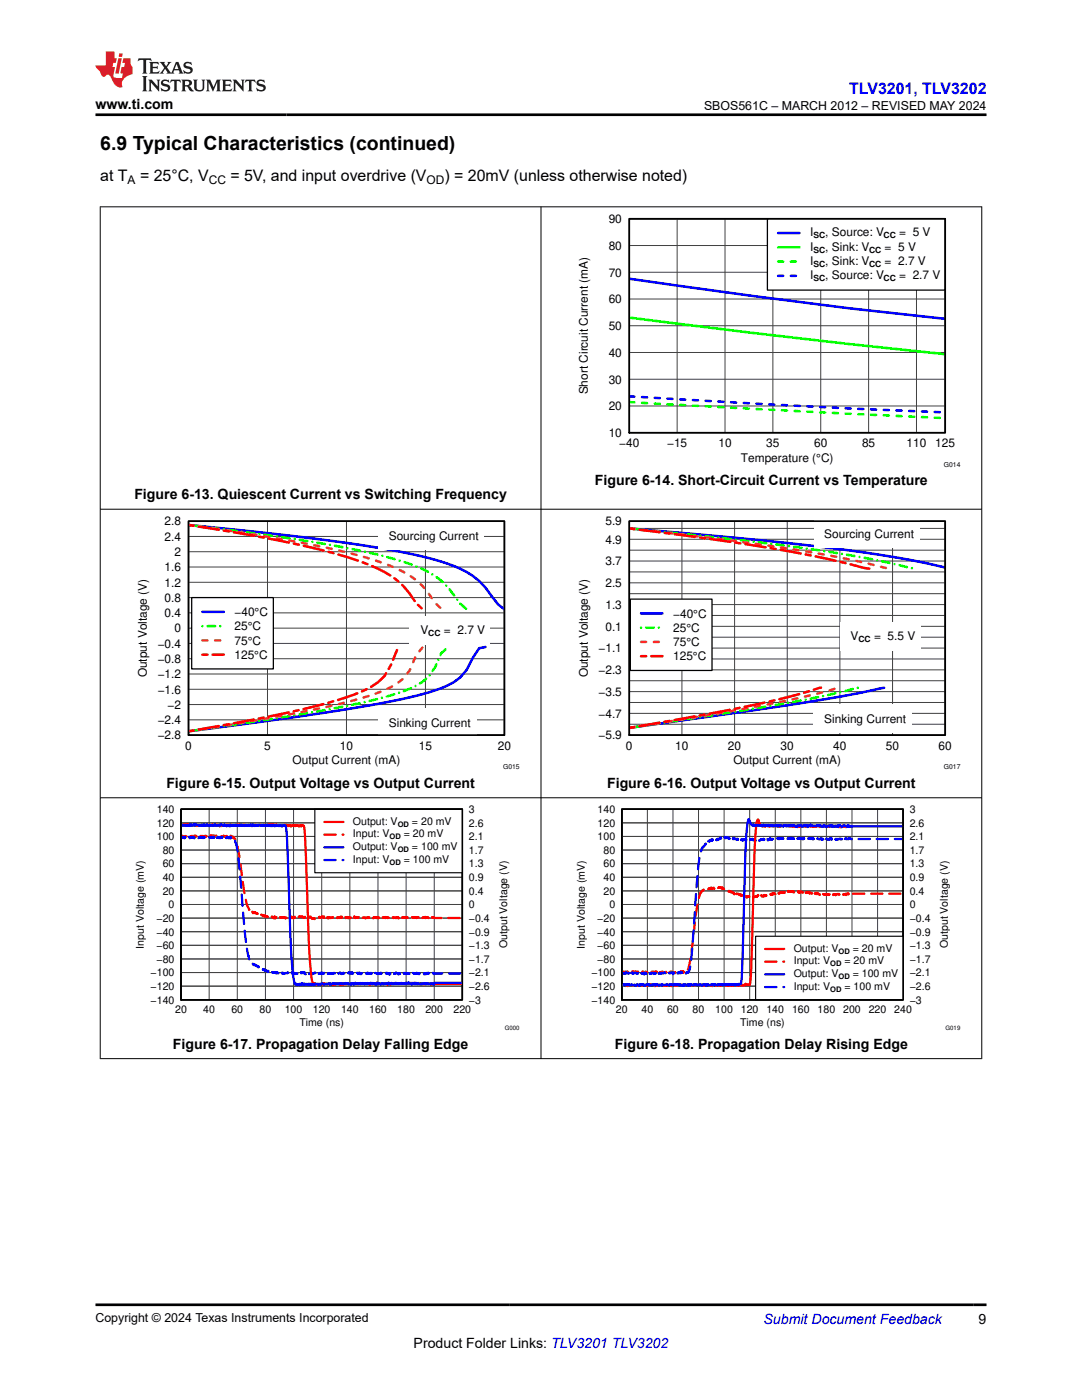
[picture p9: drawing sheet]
<svg xmlns="http://www.w3.org/2000/svg" width="216mm" height="279mm" viewBox="0 0 216 279" stroke-linecap="round" stroke-linejoin="round" font-family="sans-serif">
<defs><g id="words">
<text font-size="3.9" x="20" y="29.9">6.9 Typical Characteristics (continued)</text>
<text font-size="3.2" fill="#00f" x="169.4" y="18.7">TLV3201, TLV3202</text>
<g font-size="3.2">
<text x="20" y="36.1">at T</text>
<text x="27.9" y="36.1">= 25°C, V</text>
<text x="46" y="36.1">= 5V, and input overdrive (V</text>
<text x="88.7" y="36.1">) = 20mV (unless otherwise noted)</text>
</g>
<g font-size="2.8">
<text x="19" y="21.8">www.ti.com</text>
<text x="26.8" y="99.6">Figure 6-13. Quiescent Current vs Switching Frequency</text>
<text x="118.7" y="96.9">Figure 6-14. Short-Circuit Current vs Temperature</text>
<text x="33.2" y="157.2">Figure 6-15. Output Voltage vs Output Current</text>
<text x="121.1" y="157.2">Figure 6-16. Output Voltage vs Output Current</text>
<text x="34.5" y="209.3">Figure 6-17. Propagation Delay Falling Edge</text>
<text x="122.7" y="209.3">Figure 6-18. Propagation Delay Rising Edge</text>
<text x="82.5" y="269">Product Folder Links: TLV3201 TLV3202</text>
<text x="195.3" y="264.2">9</text>
</g>
<text font-size="2.8" fill="#00f" x="152.4" y="264.2">Submit Document Feedback</text>
<g font-size="2.5">
<text x="140.5" y="21.9">SBOS561C – MARCH 2012 – REVISED MAY 2024</text>
<text x="19" y="263.9">Copyright © 2024 Texas Instruments Incorporated</text>
</g>
<g font-size="2.4">
<text x="25.5" y="36.7">A</text>
<text x="41.7" y="36.7">CC</text>
<text x="85.1" y="36.7">OD</text>
<text x="121.5" y="44.5">90</text>
<text x="161.7" y="47.1">I</text>
<text x="164.7" y="47.1">, Source: V</text>
<text x="179.4" y="47.1">= 5 V</text>
<text x="121.5" y="49.8">80</text>
<text x="161.7" y="52.8">I</text>
<text x="161.7" y="50">I</text>
<text x="164.7" y="52.8">, Sink: V</text>
<text x="164.7" y="50">, Sink: V</text>
<text x="176.5" y="52.8">= 2.7 V</text>
<text x="176.5" y="50">= 5 V</text>
<text x="121.5" y="55.2">70</text>
<text x="161.7" y="55.7">I</text>
<text x="164.7" y="55.7">, Source: V</text>
<text x="179.4" y="55.7">= 2.7 V</text>
<text x="121.5" y="65.9">50</text>
<text x="121.5" y="60.5">60</text>
<text x="121.5" y="71.2">40</text>
<text x="121.5" y="76.5">30</text>
<text x="117.3" y="78.7" transform="rotate(-90 117.3 78.7)">Short Circuit Current (mA)</text>
<text x="121.5" y="81.9">20</text>
<text x="121.5" y="87.2">10</text>
<text x="123.6" y="89.3">−40</text>
<text x="133.1" y="89.3">−15</text>
<text x="143.3" y="89.3">10</text>
<text x="152.9" y="89.3">35</text>
<text x="162.4" y="89.3">60</text>
<text x="172" y="89.3">85</text>
<text x="180.9" y="89.3">110</text>
<text x="186.6" y="89.3">125</text>
<text x="147.8" y="92.2">Temperature (°C)</text>
<text x="32.9" y="107.9">2.4</text>
<text x="32.9" y="104.9">2.8</text>
<text x="77.6" y="107.7">Sourcing Current</text>
<text x="120.8" y="104.9">5.9</text>
<text x="164.5" y="107.3">Sourcing Current</text>
<text x="34.8" y="111">2</text>
<text x="120.8" y="112.8">3.7</text>
<text x="120.8" y="108.5">4.9</text>
<text x="32.9" y="117.1">1.2</text>
<text x="32.9" y="114">1.6</text>
<text x="120.8" y="117.2">2.5</text>
<text x="32.9" y="123.2">0.4</text>
<text x="32.9" y="120.1">0.8</text>
<text x="46.8" y="123">−40°C</text>
<text x="46.8" y="125.8">25°C</text>
<text x="120.8" y="125.9">0.1</text>
<text x="120.8" y="121.5">1.3</text>
<text x="134.3" y="123.3">−40°C</text>
<text x="31.5" y="129.3">−0.4</text>
<text x="34.8" y="126.2">0</text>
<text x="46.8" y="128.7">75°C</text>
<text x="46.8" y="131.5">125°C</text>
<text x="83.9" y="126.5">V</text>
<text x="88.6" y="126.5">= 2.7 V</text>
<text x="119.4" y="130.2">−1.1</text>
<text x="134.3" y="126.1">25°C</text>
<text x="134.3" y="129">75°C</text>
<text x="134.3" y="131.8">125°C</text>
<text x="169.7" y="127.7">V</text>
<text x="174.4" y="127.7">= 5.5 V</text>
<text x="29.3" y="135.2" transform="rotate(-90 29.3 135.2)">Output Voltage (V)</text>
<text x="31.5" y="135.4">−1.2</text>
<text x="31.5" y="132.3">−0.8</text>
<text x="117.3" y="135.2" transform="rotate(-90 117.3 135.2)">Output Voltage (V)</text>
<text x="119.4" y="134.5">−2.3</text>
<text x="31.5" y="138.4">−1.6</text>
<text x="33.4" y="141.5">−2</text>
<text x="119.4" y="143.2">−4.7</text>
<text x="119.4" y="138.9">−3.5</text>
<text x="31.5" y="147.6">−2.8</text>
<text x="31.5" y="144.5">−2.4</text>
<text x="37" y="149.6">0</text>
<text x="52.7" y="149.6">5</text>
<text x="67.8" y="149.6">10</text>
<text x="77.6" y="145.1">Sinking Current</text>
<text x="83.6" y="149.6">15</text>
<text x="99.3" y="149.6">20</text>
<text x="119.4" y="147.6">−5.9</text>
<text x="124.9" y="149.6">0</text>
<text x="134.8" y="149.6">10</text>
<text x="145.3" y="149.6">20</text>
<text x="155.8" y="149.6">30</text>
<text x="164.5" y="144.3">Sinking Current</text>
<text x="166.3" y="149.6">40</text>
<text x="176.8" y="149.6">50</text>
<text x="187.3" y="149.6">60</text>
<text x="58.4" y="152.6">Output Current (mA)</text>
<text x="146.3" y="152.6">Output Current (mA)</text>
</g>
<g font-size="2.1">
<text x="31.3" y="167.7">100</text>
<text x="31.3" y="165">120</text>
<text x="31.3" y="162.3">140</text>
<text x="70.4" y="164.6">Output: V</text>
<text x="70.4" y="167.1">Input: V</text>
<text x="80.6" y="167.1">= 20 mV</text>
<text x="82.2" y="164.6">= 20 mV</text>
<text x="93.6" y="167.7">2.1</text>
<text x="93.6" y="165">2.6</text>
<text x="93.6" y="162.3">3</text>
<text x="119.2" y="167.7">100</text>
<text x="119.2" y="165">120</text>
<text x="119.2" y="162.3">140</text>
<text x="181.5" y="167.7">2.1</text>
<text x="181.5" y="165">2.6</text>
<text x="181.5" y="162.3">3</text>
<text x="32.5" y="173.1">60</text>
<text x="32.5" y="170.4">80</text>
<text x="70.4" y="169.7">Output: V</text>
<text x="70.4" y="172.2">Input: V</text>
<text x="80.6" y="172.2">= 100 mV</text>
<text x="82.2" y="169.7">= 100 mV</text>
<text x="93.6" y="173.1">1.3</text>
<text x="93.6" y="170.4">1.7</text>
<text x="120.4" y="173.1">60</text>
<text x="120.4" y="170.4">80</text>
<text x="181.5" y="173.1">1.3</text>
<text x="181.5" y="170.4">1.7</text>
<text x="32.5" y="178.6">20</text>
<text x="32.5" y="175.8">40</text>
<text x="93.6" y="178.6">0.4</text>
<text x="93.6" y="175.8">0.9</text>
<text x="120.4" y="178.6">20</text>
<text x="120.4" y="175.8">40</text>
<text x="181.5" y="178.6">0.4</text>
<text x="181.5" y="175.8">0.9</text>
<text x="31.2" y="184">−20</text>
<text x="33.6" y="181.3">0</text>
<text x="93.6" y="184">−0.4</text>
<text x="93.6" y="181.3">0</text>
<text x="119.2" y="184">−20</text>
<text x="121.6" y="181.3">0</text>
<text x="181.5" y="184">−0.4</text>
<text x="181.5" y="181.3">0</text>
<text x="28.7" y="189.3" transform="rotate(-90 28.7 189.3)">Input Voltage (mV)</text>
<text x="31.2" y="189.4">−60</text>
<text x="31.2" y="186.7">−40</text>
<text x="93.6" y="189.4">−1.3</text>
<text x="93.6" y="186.7">−0.9</text>
<text x="101.2" y="189.3" transform="rotate(-90 101.2 189.3)">Output Voltage (V)</text>
<text x="116.7" y="189.3" transform="rotate(-90 116.7 189.3)">Input Voltage (mV)</text>
<text x="119.2" y="189.4">−60</text>
<text x="119.2" y="186.7">−40</text>
<text x="158.4" y="189.9">Output: V</text>
<text x="170.2" y="189.9">= 20 mV</text>
<text x="181.5" y="189.4">−1.3</text>
<text x="181.5" y="186.7">−0.9</text>
<text x="189.1" y="189.3" transform="rotate(-90 189.1 189.3)">Output Voltage (V)</text>
<text x="30.1" y="197.6">−120</text>
<text x="30.1" y="194.9">−100</text>
<text x="31.2" y="192.1">−80</text>
<text x="93.6" y="197.6">−2.6</text>
<text x="93.6" y="194.9">−2.1</text>
<text x="93.6" y="192.1">−1.7</text>
<text x="118" y="197.6">−120</text>
<text x="118" y="194.9">−100</text>
<text x="119.2" y="192.1">−80</text>
<text x="158.4" y="192.5">Input: V</text>
<text x="158.4" y="195">Output: V</text>
<text x="158.4" y="197.5">Input: V</text>
<text x="168.5" y="192.5">= 20 mV</text>
<text x="168.5" y="197.5">= 100 mV</text>
<text x="170.2" y="195">= 100 mV</text>
<text x="181.5" y="197.6">−2.6</text>
<text x="181.5" y="194.9">−2.1</text>
<text x="181.5" y="192.1">−1.7</text>
<text x="30.1" y="200.3">−140</text>
<text x="34.9" y="202.1">20</text>
<text x="40.6" y="202.1">40</text>
<text x="46.2" y="202.1">60</text>
<text x="51.8" y="202.1">80</text>
<text x="56.8" y="202.1">100</text>
<text x="62.4" y="202.1">120</text>
<text x="68" y="202.1">140</text>
<text x="73.7" y="202.1">160</text>
<text x="79.3" y="202.1">180</text>
<text x="84.9" y="202.1">200</text>
<text x="90.5" y="202.1">220</text>
<text x="93.6" y="200.3">−3</text>
<text x="118" y="200.3">−140</text>
<text x="122.9" y="202.1">20</text>
<text x="128" y="202.1">40</text>
<text x="133.1" y="202.1">60</text>
<text x="138.2" y="202.1">80</text>
<text x="142.7" y="202.1">100</text>
<text x="147.8" y="202.1">120</text>
<text x="152.9" y="202.1">140</text>
<text x="158" y="202.1">160</text>
<text x="163.1" y="202.1">180</text>
<text x="168.2" y="202.1">200</text>
<text x="173.3" y="202.1">220</text>
<text x="178.4" y="202.1">240</text>
<text x="181.5" y="200.3">−3</text>
<text x="59.7" y="204.7">Time (ns)</text>
<text x="147.7" y="204.7">Time (ns)</text>
</g>
<g font-size="1.7">
<text x="162.3" y="47.6">SC</text>
<text x="176.3" y="47.6">CC</text>
<text x="162.3" y="53.3">SC</text>
<text x="162.3" y="50.4">SC</text>
<text x="173.4" y="53.3">CC</text>
<text x="173.4" y="50.4">CC</text>
<text x="162.3" y="56.1">SC</text>
<text x="176.3" y="56.1">CC</text>
<text x="85.5" y="127">CC</text>
<text x="171.3" y="128.2">CC</text>
</g>
<g font-size="1.5">
<text x="77.7" y="167.5">OD</text>
<text x="79.4" y="165">OD</text>
<text x="77.7" y="172.6">OD</text>
<text x="79.4" y="170.1">OD</text>
<text x="167.3" y="190.3">OD</text>
<text x="165.7" y="192.8">OD</text>
<text x="165.7" y="197.9">OD</text>
<text x="167.3" y="195.4">OD</text>
</g>
<g font-size="1.4">
<text x="188.3" y="93.1">G014</text>
<text x="100.4" y="153.5">G015</text>
<text x="188.3" y="153.5">G017</text>
</g>
<g font-size="1.2">
<text x="100.7" y="205.6">G000</text>
<text x="188.7" y="205.6">G019</text>
</g>
</g></defs>
<path d="M125.6 43.7h63v42.7h-63z" fill="none" stroke="#000" stroke-width=".25"/>
<g fill="none" stroke="#414141" stroke-width=".2">
<path d="M125.6 59.7h63M125.6 54.3h63M125.6 49h63M135.1 43.7v42.7M144.7 43.7v42.7M154.2 43.7v42.7M163.8 43.7v42.7M173.3 43.7v42.7M182.9 43.7v42.7M188.6 43.7h-63v42.7h63M125.6 75.7h63M125.6 70.3h63"/>
<path d="M125.6 65h63M125.6 81h63"/>
</g>
<path d="M125.6 55.6a1551.2 1551.2 0 0 0 63 8" fill="none" stroke="#00f" stroke-width=".51"/>
<path d="M125.6 63.4a2303.8 2303.8 0 0 0 63 7.3" fill="none" stroke="#01ff00" stroke-width=".51"/>
<path d="M125.6 80.3l63 3.1" fill="none" stroke="#01ff00" stroke-width=".51" stroke-dasharray="1 1.5"/>
<path d="M125.6 79.1a2674 2674 0 0 0 63 3.2" fill="none" stroke="#00f" stroke-width=".51" stroke-dasharray="1 1.5"/>
<path d="M153.1 43.7h35.5v14.2h-35.5z" fill="#fff"/>
<path d="M153.1 43.7h35.5v14.2h-35.5zM37.6 104h63.1v42.7h-63.1z" fill="none" stroke="#000" stroke-width=".25"/>
<path d="M155.3 46.5h4.2M37.6 104.8l20.2 2.1a227.7 227.7 0 0 1 29 4.8l1.2 .4a16.5 16.5 0 0 1 10.1 6.9l1.3 1.6 1.3 1M96.9 129.1l-1.3 .3-1.2 1.9a10.5 10.5 0 0 1-7.6 6.5 173.8 173.8 0 0 1-24 4.7l-25.2 3.4" fill="none" stroke="#00f" stroke-width=".51"/>
<path d="M155.3 49.4h4.2" fill="none" stroke="#01ff00" stroke-width=".51"/>
<path d="M155.3 52.2h4.2" fill="none" stroke="#01ff00" stroke-width=".51" stroke-dasharray="1 1.5"/>
<path d="M155.3 55h4.2" fill="none" stroke="#00f" stroke-width=".51" stroke-dasharray="1 1.5"/>
<path d="M125.6 43.7h63v42.7h-63z" fill="none" stroke="#000" stroke-width=".34"/>
<g fill="none" stroke="#414141" stroke-width=".2">
<path d="M37.6 104h63.1v42.7h-63.1zM37.6 119.3h63.1M37.6 116.2h63.1M37.6 113.2h63.1M37.6 110.1h63.1M37.6 107.1h63.1M53.4 104v42.7M69.1 104v42.7M84.9 104v42.7M37.6 137.6h63.1M37.6 134.5h63.1M37.6 131.5h63.1"/>
<path d="M37.6 128.4h63.1M37.6 125.4h63.1M37.6 122.3h63.1M37.6 143.7h63.1M37.6 140.6h63.1"/>
</g>
<path d="M37.6 104.8l12.6 1.6a226.8 226.8 0 0 1 29 5.3l2.5 .8a16.8 16.8 0 0 1 8.9 6.3l1.2 1.7 1.3 1.1M37.6 145.9l15.1-2.2a235.5 235.5 0 0 0 25.3-4.9l1.2-.4a16.7 16.7 0 0 0 6.3-3.4l1.3-1.8 1.2-2.8 1.3-1.2" fill="none" stroke="#01ff00" stroke-width=".51" stroke-dasharray="0 1 1.5 1"/>
<path d="M37.6 104.8l6.3 .9a229.6 229.6 0 0 1 30.3 5.9 24.3 24.3 0 0 1 10.1 5.3l2.5 3.4 1.2 1.2M37.6 146l8.8-1.5a250.4 250.4 0 0 0 26.5-5.4l1.3-.4a18.6 18.6 0 0 0 6.3-3.3l1.2-1.6 1.3-3 1.3-1.6" fill="none" stroke="#ee7500" stroke-width=".51" stroke-dasharray="1 1.5"/>
<path d="M37.6 104.8l1.3 .2a241.9 241.9 0 0 1 30.2 6.1 32.5 32.5 0 0 1 10.1 4.7l1.3 1.1 2.5 3.4 1.3 1.2M37.6 146l5.1-.9a226.4 226.4 0 0 0 26.4-5.9l1.3-.5a16.2 16.2 0 0 0 6.3-3.8l1.3-2.1 1.2-3.1" fill="none" stroke="#f00" stroke-width=".51" stroke-dasharray="1 1 4.1 1"/>
<path d="M38.2 119.3h16.3v14.2h-16.3z" fill="#fff"/>
<path d="M38.2 119.3h16.3v14.2h-16.3z" fill="none" stroke="#000" stroke-width=".25"/>
<path d="M40.4 122.1h4.3" fill="none" stroke="#00f" stroke-width=".51"/>
<path d="M40.4 125h4.3" fill="none" stroke="#01ff00" stroke-width=".51" stroke-dasharray="0 1 1.5 1"/>
<path d="M40.4 127.8h4.3" fill="none" stroke="#ee7500" stroke-width=".51" stroke-dasharray="1 1.5"/>
<path d="M40.4 130.7h4.3" fill="none" stroke="#f00" stroke-width=".51" stroke-dasharray="1 1 4.1 1"/>
<g fill="#fff">
<path d="M81.7 123.1h16.1v5.7h-16.1z"/>
<path d="M75.4 141.4h19.6v5.7h-19.6z"/>
<path d="M75.4 104h21.2v5.7h-21.2z"/>
</g>
<path d="M37.6 104h63.1v42.7h-63.1z" fill="none" stroke="#000" stroke-width=".34"/>
<path d="M125.6 104h63v42.7h-63z" fill="none" stroke="#000" stroke-width=".25"/>
<g fill="none" stroke="#414141" stroke-width=".2">
<path d="M125.6 104v42.7h63v-42.7M125.6 118.5h63M125.6 116.3h63M125.6 114.1h63M125.6 112h63M125.6 109.8h63M125.6 107.6h63M125.6 105.5h63M136.1 104v42.7M146.6 104v42.7M157.1 104v42.7M167.6 104v42.7"/>
<path d="M178.1 104v42.7M125.6 138h63M125.6 135.9h63M125.6 133.7h63M125.6 131.5h63M125.6 129.3h63M125.6 127.2h63M125.6 125h63M125.6 122.8h63M125.6 120.7h63M125.6 144.5h63M125.6 142.4h63"/>
<path d="M125.6 140.2h63"/>
</g>
<path d="M125.6 105.5l24.3 2.1 16 1.8 13.5 1.9 9.2 2M176.4 137.3l-6.7 1.3-9.3 1.6-34.8 5.1" fill="none" stroke="#00f" stroke-width=".51"/>
<path d="M125.6 105.5l18.9 1.9 15.5 1.9 11.8 1.9 10.9 2.3M125.6 145.3l30.2-4.8 8.4-1.6 7.2-1.6" fill="none" stroke="#01ff00" stroke-width=".51" stroke-dasharray="0 1 1.5 1"/>
<path d="M125.6 105.5l18.5 2.1 13.8 2 9.7 1.7 10.1 2.2M125.6 145.3l26.9-4.6 7.9-1.6 7.2-1.9" fill="none" stroke="#ee7500" stroke-width=".51" stroke-dasharray="1 1.5"/>
<path d="M125.6 105.5l15.9 2 12.2 1.9 9.7 1.8 10.1 2.3M125.6 145.3l13.8-2.5 11.4-2.2 6.7-1.6 6.3-1.8" fill="none" stroke="#f00" stroke-width=".51" stroke-dasharray="1 1 4.1 1"/>
<path d="M125.8 119.6h16.3v14.2h-16.3z" fill="#fff"/>
<path d="M125.8 119.6h16.3v14.2h-16.3z" fill="none" stroke="#000" stroke-width=".25"/>
<path d="M127.9 122.4h4.3" fill="none" stroke="#00f" stroke-width=".51"/>
<path d="M127.9 125.3h4.3" fill="none" stroke="#01ff00" stroke-width=".51" stroke-dasharray="0 1 1.5 1"/>
<path d="M127.9 128.1h4.3" fill="none" stroke="#ee7500" stroke-width=".51" stroke-dasharray="1 1.5"/>
<path d="M127.9 131h4.3" fill="none" stroke="#f00" stroke-width=".51" stroke-dasharray="1 1 4.1 1"/>
<g fill="#fff">
<path d="M167.6 124.3h16v5.7h-16z"/>
<path d="M162.3 140.6h19.6v5.7h-19.6z"/>
<path d="M162.3 103.6h21.2v5.7h-21.2z"/>
</g>
<path d="M125.6 104h63v42.7h-63z" fill="none" stroke="#000" stroke-width=".34"/>
<path d="M36.1 161.5h56.2v38h-56.2z" fill="none" stroke="#000" stroke-width=".23"/>
<g fill="none" stroke="#414141" stroke-width=".2">
<path d="M36.1 161.5h56.2v38h-56.2zM36.1 177.8h56.2M36.1 175.1h56.2M36.1 172.4h56.2M36.1 169.6h56.2M36.1 166.9h56.2M36.1 164.2h56.2M41.7 161.5v38M47.4 161.5v38M53 161.5v38M58.6 161.5v38M64.2 161.5v38"/>
<path d="M69.8 161.5v38M75.4 161.5v38M81 161.5v38M86.6 161.5v38M36.1 196.8h56.2M36.1 194.1h56.2M36.1 191.4h56.2M36.1 188.7h56.2M36.1 185.9h56.2M36.1 183.2h56.2M36.1 180.5h56.2"/>
</g>
<path d="M36.1 166.9h.2l.1-.1 .1 .3 .1-.2 .1 .1 .3-.2 .2 .2 .1-.2 .1 .2v-.2l.1 .2 .1-.2 .1 .1 .4-.1 .1 .2 .1-.2 .3 .2 .3-.2v.3l.2-.3 .1 .2 .1-.2 .2 .2 .1-.2 .1 .2 .2-.2 .2 .2v-.2h.3v.2l.2-.2v.2l.2-.2 .2 .2v-.2l.1 .2 .2-.2 .3 .2 .2-.2 .1 .1 .1-.1 .1 .1 .1-.1 .4 .1 .1-.2 .1 .3 .1-.1 .1 .1 .1-.2 .1 .1h.3l.1-.2 .5 .3 .1-.1 .1 .1 .1-.1 .1 .1 .2-.2v.2l.2-.1v.1l.3-.2 .3 .3 .1-.3 .1 .2 .1-.2 .1 .2 .1-.2 .1 .2 .1-.2 .1 .3 .3-.1 .5 .9 .3 1.1 1.4 9a9.4 9.4 0 0 0 .9 3.6l.1-.1 .4 .6 .1-.2 .2 .3 .1-.1 .1-.1 .1 .2v-.2l.1 .3 .1-.2 .4 .3v-.2l.1 .2 .1-.1 .7 .4h.4v.2l.2-.2 .5 .3 .2-.2 .3 .2 .1-.1 .1 .1 .2-.1 .1 .2h.2v.2l.2-.4 .1 .4 .3-.3 .1 .2v-.1l.3 .1 .2-.2v.1h.9l.2 .2 .1-.2v.2l.2-.2 .1 .2 .1-.2 .2 .1 .2-.2 .3 .1 .1-.2v.3l.2-.1 .1 .2 .1-.3 .1 .2 .1-.3 .1 .3 .6-.4 .1 .2 .1-.1 .3 .1 .2-.1 .1 .2 .1-.2 .3 .3 .2-.3v.3l.1-.2 .3 .1 .1-.1 .2 .2 .1-.3 .1 .2 .2-.1 .3 .4 .1-.2h.2l.1 .2 .1-.2 .2 .2 .1-.2 .6-.1v-.1l.2 .2 .3-.3 .1 .2 .1-.2 .1 .2 .1-.2 .1 .3 .1-.2 .3 .2v-.3l.3 .4 .1-.3 .1 .3 .1-.2 .2 .1 .5-.2 .1 .2 .5-.1 .2 .2 .1-.3 .1 .2 .2-.2 .2 .2 .3-.3v.2l.1-.1 .1 .2 .3-.3 .3 .3v-.2l.1 .2 .3-.2 .2 .3v-.3l.3 .2 .3-.1v.2l.2-.2 .2 .1 .1-.3 .1 .3 .1-.3 .1 .3 .2-.2 .2 .2 .4-.2 .2 .3 .2-.2 .1 .2 .2-.2 .4 .2 .1-.2 .1 .2 .4-.2 .1 .1 .2-.1v.1l.2-.2 .1 .2v-.1l.5 .2 .2-.3 .1 .2 .2-.1 .2 .1 .1-.1 .2 .2 .3-.2v.2l.1-.2 .1 .1 .2-.2 .2 .2 .4-.1 .1 .1v-.2l.1 .2 .2-.1 .1 .1 .3-.1a.27 .27 0 0 0 .2 .1 .27 .27 0 0 0 .2-.3l.1 .2 .1-.1v.2l.2-.2 .1 .2 .3-.1 .2 .1 .3-.1 .1 .1 .1-.2v.3l.3-.2 .1 .1v-.2l.2 .2 .1-.2v.2l.2-.2 .1 .2 .1-.1v.1l.1-.2 .2 .2 .1-.1 .1 .1 .1-.2 .3 .2 .2-.2 .2 .2 .2-.2 .5 .2 .3-.2 .2 .2v-.2l.1 .1 .1-.1 .4 .2 .3-.1 .1 .2 .1-.3 .1 .2 .6-.2v.2l.2-.2 .1 .2 .1-.2 .4 .3 .2-.3 .1 .3 .4-.3 .2 .2h5.7" fill="none" stroke="#f00" stroke-width=".45" stroke-dasharray="2.3 1.4"/>
<path d="M36.1 167.2v-.2l.1 .2 .2-.1 .1 .1 .2-.2 .1 .3 .1-.2h.3v-.1l.1 .2 .1-.3 .1 .2 .3-.1 .1 .3 .1-.2 .3 .1 .1-.1v.1l.1-.3 .3 .4 .1-.2 .1 .1 .2-.2 .4 .3 .2-.3 .1 .2v-.2l.7 .3 .2-.2h.5l.1 .1 .2-.2 .1 .2h.3l.1-.1v.1l.2-.2 .1 .2 .3-.2 .2 .2 .1-.1v.2l.1-.2 .2 .2v-.2l.2 .1v-.1l.2 .2 .1-.1 .1 .1 .3-.2v.1l.2-.3 .2 .4 .2-.2 .2 .1v-.1l.2 .2 .2-.2 .2 .2 .1-.2 .1 .2 .1-.2v.2l.2-.2 .1 .2h.4l.4 .6a53.5 53.5 0 0 1 1.2 10.4l.8 8.9a12.6 12.6 0 0 0 1 4.8l.7 .6 .1-.1 .4 .3 .1-.1 .2 .2 .1 .2 .1-.2 .1 .3 .3 .2h.4l.1 .2 .2-.1 .1 .3 .1-.2 .5 .3 .1-.2 .1 .2h.2l.1 .2 .1-.1 .2 .1v-.1l.2 .2 .3-.2 .2 .2 .2-.2v.3l.1-.3 .2 .3 .1-.1 .1 .2 .1-.3 .1 .2 .3-.2 .1 .2 .1-.2 .3 .2 .3-.1 .3 .1 .1-.2 .3 .3 .1-.3 .1 .2 .3-.3 .1 .3 .2-.3 .1 .3v-.2l.3 .3 .2-.2 .1 .2 .3-.1 .1-.2v.1h.3v-.2l.3 .2v-.2l.5 .2 .1-.2v.4l.1-.2 .1 .3 .2-.4v.1l.1-.1 .3 .1 .1 .2 .2-.2 .6 .2 .3-.3 .3 .3 .1-.2 .2 .2 .1-.2 .1 .2v-.2l.1 .1 .2-.2 .1 .2 .2-.2 .2 .2 .2-.2 .2 .3v-.2l.2-.1 .1 .3 .2-.2 .2 .2 .2-.2 .7 .1 .3-.2 .4 .1v.2l.3-.4 .2 .3 .2-.2 .2 .2 .1-.1 .1 .2v-.2l.2 .1 .1-.2 .4 .3v-.2l.1 .1 .3-.2 .2 .1 .1-.1v.1l.2-.1 .1 .2v-.2l.3 .2 .1-.3 .1 .3 .2-.1v.1l.2-.1 .2 .1 .3-.2 .2 .2 .2-.2 .1 .3v-.3l.2 .3 .4-.2 .4 .2 .3-.2 .1 .1v-.1l.1 .1 .1-.2 .1 .2 .2-.1 .1 .1 .3-.1v.2l.1-.2 .1 .2 .1-.2 .1 .1 .1-.3 .1 .3 .2-.1 .4 .1 .1-.1 .1 .2 .2-.2 .1 .2 .1-.2 .1 .1v-.2l.2 .2h.7v-.1l.1 .1v-.2l.2 .2v-.2l.1 .2 .1 .1 .1-.2 .2 .3 .1-.3v.2l.1-.1 .2 .1 .2-.3 .2 .2 .1 .1 .1-.2 .1 .2 .2-.4 .1 .2h.3l.1 .3 .1-.3 .3 .2 .1-.2 .1 .2 .1-.2 .1 .2 .1-.3 .2 .1 .1 .2 .2-.2 .1 .2 .2-.2 .1 .2 .1-.2v.1l.3-.1 .1 .2 .1-.2 .1 .2 .4-.2 .2 .1h.5l.1-.2 .1 .3 .3-.2v.2l.1-.1 .2 .1 .1-.2 .2 .1 .1-.1 .2 .2 .1-.1v.2l.3-.2v.1l.1-.1 .1 .1 .1-.2v.1l.3-.2v.2l.4-.2 .1 .3 .2-.2 .1 .1v-.2l.3 .3v-.1h5.7" fill="none" stroke="#00f" stroke-width=".45" stroke-dasharray="2.3 1.4"/>
<path d="M36.1 164.7l.2-.1 .1 .2 .1-.2h.3l.1 .1v-.2l.1 .2 .2-.2 .2 .2 .2-.2 .3 .3 .1-.1 .8 .1 .1-.2 .3 .2v-.1l.1 .2 .2-.3 .7 .2v-.2l.1 .2 .1-.2v.2l.2-.1 .1 .1 .1-.2 .2 .2 .1-.2 .4 .2 .1-.2 .5 .2 .3-.3v.2l.2-.1 .1 .1 .1-.1 .1 .2 .1-.3 .4 .2 .1-.1 .1 .1h.2l.1 .2v-.2l.3 .2 .1-.2h.6a.72 .72 0 0 1 .9 .1l.1-.2 .2 .1v-.2l.1 .2h.3v.1l.3-.1 .1 .1 .2-.2 .2 .2 .1-.2 .1 .2 .2-.2v.1l.4-.1 .1 .2 .1-.2 .2 .2 .2-.2 .3 .2 .1-.2v.2l.2-.1 .1 .1 .2-.2 .3 .2 .3-.1 .1 .2 .4-.3 .1 .1 .1-.1 .1 .2 .1-.2 .1 .2 .5-.1 .1 .1 .1-.2 .1 .1 .1-.1v.2l.1-.2 .1 .2 .5-.2 .2 .2v-.2l.4 .1 .1-.2 .2 .3 .1-.3 .2 .2 .2-.1 .1 .2 .2-.3 .1 .3 .2-.2v.1l.2-.1 .1 .1 .1-.1 .1 .2 .2-.1 .3 .1v-.2l.3 .3v-.2l.1 .1 .1-.1 .1 .1 .1-.1h.2l.1-.1v.1l.2-.1v.1l.3-.1 .2 .3 .3-.3 .3 .3 .4-.2 .1 .2 .1-.2 .2 .2 .1-.2 .2 .1a.26 .26 0 0 1 .3-.1 .26 .26 0 0 1 .1 .2l.1-.1h.3v-.1l.1 .3 .1-.3 .1 .1 .2-.1 .2 .4 .5 10.8a218.7 218.7 0 0 0 1 19.3l.3 1.2v-.2l.1 .2 .1-.1 .1 .1v-.2l.3 .3 .1-.1v.2l.2-.3 .2 .2 .1-.1 .1 .1 .3-.1 .2 .2 .2-.3 .2 .2 .1-.2h.1l.1 .2 .5-.2 .3 .2 .1-.1 .2 .1 .1-.2 .1 .3 .2-.2 .1 .1 .1-.1 .2 .1 .4-.3 .2 .2 .2-.1 .2 .3 .1-.3 .1 .2v-.2l.1 .2 .1-.3 .2 .3 .1-.2v.2l.1-.3 .3 .3 .1-.2 .5 .1 .1-.2 .3 .2 .3-.2 .2 .2 .1-.2 .2 .3 .1-.4 .4 .3 .5-.2 .1 .2 .3-.2 .1 .2v-.2l.1 .2v-.2l.3 .2 .4-.2 .4 .2 .1-.1 .1 .2 .1-.2v.2l.1-.2 .1 .1 .3-.1 .1 .2 .1-.3 .1 .2 .1-.2v.1l.4-.1 .1 .1 .1-.2v.2l.1-.1 .2 .2 .1-.2 .2 .2 .1-.2 .2 .3 .2-.2 .1 .2 .1-.2 .1 .1v-.2l.1 .2v-.2l.1 .1 .2-.1 .1 .2 .1-.2v.4l.1-.3 .3 .1 .1-.2 .1 .3 .3-.3 .1 .1 .1-.1 .1 .1 .5-.2 .1 .3v-.2l.1 .1 .3-.1 .2 .2 .4-.3 .1 .3 .2-.2v.2l.5-.2 .2 .2 .1-.2 .1 .2 .2-.2v.1l.2-.1 .1 .2 .1-.2v.1l.3-.1v.2l.1-.1 .1 .1v-.3l.2 .2 .2-.2 .2 .3 .1-.2 .3 .2 .2-.2 .2 .2 .3-.2 .1 .2 .2-.2 .2 .3v-.3l.1 .2 .2-.2 .1 .2 .4-.2 .1 .2 .1-.2 .3 .2 .1-.2v.3l.1-.2 .2 .1 .1-.2 .2 .2h5.7" fill="none" stroke="#f00" stroke-width=".45"/>
<path d="M36.1 164.6v.1l.4-.1 .1 .2 .1-.2 .3 .2 .2-.2v.2l.2-.1 .3 .1 .1-.3 .2 .3 .1-.3a.27 .27 0 0 0 .2 .2 .27 .27 0 0 0 .3-.1l.2 .1 .1-.2v.2l.3-.2 .5 .3 .1-.2 .2 .2 .3-.2 .1 .2 .2-.2 .1 .2 .1-.2 .1 .2 .2-.2 .1 .2 .1-.3 .2 .3h.3l.2-.2 .2 .1 .3-.1v.2l.2-.2 .1 .1 .1-.2 .2 .3 .7-.2 .2 .2 .2-.3 .3 .3 .2-.2 .1 .1v-.1l.1 .2 .3-.1v.2l.1-.2v.1l.4-.1 .1 .2 .1-.3 .1 .3 .3-.2 .1 .1 .1-.2 .1 .2 .1-.1 .1 .1 .1-.2 .6 .2 .1-.2 .2 .2 .1-.2h.1l.1 .2 .1-.1 .1-.1 .1 .2 .1-.1 .3 .1 .2-.1 .1 .1 .2-.1 .4 .1 .3-.3 .2 .3 .2-.3 .1 .3 .2-.2 .1 .3 .1-.2 .2 .1a.24 .24 0 0 1 .2-.1 .24 .24 0 0 1 .2 .1l.2-.2 .4 .2 .1-.2 .3 .2 .1-.2 .1 .2 .2-.1 .1 .1 .4-.2 .1 .2 .1-.2 .2 .2 .1-.2 .2 .3 .1-.3 .1 .3 .2-.2 .1 .1v-.1l.2 .2 .2-.2 .2 .1 .4-.1 .1 .2 .1-.1h.1l.1-.1 .2 .3 .2-.2 .5-.1 .1 .2a367.9 367.9 0 0 1 1 22.2 40.8 40.8 0 0 0 .9 9.3l.2 .1v-.2l.4 .3v-.2l.2 .2 .1-.3 .3 .2 .1-.3v.3l.2-.3 .3 .3 .1-.2 .1 .2 .1-.2 .3 .2 .3-.2v.2l.2-.2 .1 .2 .1-.2 .1 .3v-.2l.2 .2 .2-.2 .1 .2v-.2l.2 .1 .2-.2 .5 .2 .1-.2 .3 .2v-.2l.2 .2 .1-.3 .2 .2 .2-.1v.2l.2-.2h.3l.2 .2 .4-.2 .1 .2v-.2l.1 .2v-.2l.2 .2 .2-.3 .3 .2 .1-.2 .2 .3 .1-.2 .3 .1 .4-.2 .3 .2 .1-.2 .1 .2a.28 .28 0 0 1 .2-.2 .28 .28 0 0 1 .3 .2l.3-.2 .3 .1 .1-.1 .2 .3 .1-.2 .3 .2 .2-.3 .1 .1 .2-.1 .1 .3 .1-.3 .3 .2v-.2l.3 .2h.2v-.2l.1 .2h.2l.1-.2 .2 .2 .4-.2 .2 .3 .2-.3 .2 .2 .2-.2 .2 .2 .2-.1 .1 .1 .2-.3 .2 .3v-.2l.1 .2 .1-.2 .5 .3 .1-.3 .1 .3 .2-.1 .1-.3 .1 .3 .1-.2v.2l.3-.1 .1 .2 .2-.3 .2 .2 .2-.1 .1 .1v-.1l.3 .1 .4-.2 .1 .2 .1-.3 .1 .3 .1-.2 .1 .2 .2-.2 .3 .2 .1-.1 .2 .1 .1-.2v.1l.3-.1 .1 .2 .1-.2 .1 .1 .2 .1 .1-.1 .3 .1 .3-.2 .5 .2 .2-.3 .1 .2 .3-.2 .1 .2v-.3l.2 .3 .3 .1 .2-.1v.2l.2-.3h.3v.2l.1-.2v.2l.2-.2 .2 .2 .1-.2 .1 .2h.4l.2-.1v.1l.1-.1 .1 .1 .3-.1 .2 .1 .1-.2 .2 .2 .1-.2v.2l.8-.1v.1l.2-.2 .1 .2h.2l.1-.2 .1 .2v-.3h5.7" fill="none" stroke="#00f" stroke-width=".45"/>
<path d="M62.8 161.5h29.5v12.7h-29.5z" fill="#fff"/>
<path d="M62.8 161.5h29.5v12.7h-29.5zM124.1 161.5h56.1v38h-56.1z" fill="none" stroke="#000" stroke-width=".23"/>
<path d="M64.7 164h3.8M180.2 164.9h-10.2l-.3 .1-.1-.1-.3 .1-.3-.2-.2 .3-.4-.3-.1 .2-.1-.2h-.1l-.2 .3-.1-.3-.1 .3-.2-.2-.1 .2-.1-.2-.4 .1-.2-.2v.2l-.1-.2-.1 .2v-.1h-.3l-.1-.1-.6 .2-.1-.3-.3 .3-.1-.2-.4 .1-.1-.1-.1 .2-.2-.2-.2 .2-.1-.2-.2 .2-.1-.2v.3l-.1-.3h-.4l-.1 .2-.2-.2-.1 .2-.2-.2-.3 .2-.1-.2-.3 .2-.5-.2-.3 .2-.2-.2-.1 .2-.3-.2-.1 .1-.1-.2-.2 .2h-.6v.1l-.1-.2-.2 .3-.2-.3-.1 .2-.1-.2-.3 .2-.1-.2h-.2v.2l-.3-.2-.1 .1v-.3l-.1 .3-.3-.2-.4 .2-.1-.2-.2 .2v-.2l-.4 .2-.1-.2-.2 .2v-.2l-.1 .2-.1-.1-.2 .2-.2-.2-.1 .1-.1-.2-.1 .2-.1-.2-.1 .2-.1-.1v.1l-.3-.1v.2l-.1-.2-.1 .1-.2-.3-.2 .3-.1-.2-.2 .2-.3-.2v.2l-.3-.1-.3 .2-.1-.3-.3 .2-.1-.2-.1 .2-.2-.2-.3-.3-.2-.9-.3 .8a237.3 237.3 0 0 0-.8 20.5l-.4 9.7-.3 2.1-.1-.1-.1 .1-.2-.1-.1 .1-.2-.3-.1 .3-.1-.1-.1 .2-.4-.2-.1 .2-.1-.3-.3 .2-.1-.2-.1 .3-.1-.2-.1 .2-.1-.2-.2 .2-.2-.3-.4 .3v-.2l-.2 .2-.6-.2-.1 .2-.1-.2-.3 .2-.2-.3v.2l-.8-.1-.2 .2-.1-.2-.2 .3-.2-.2-.1 .1v-.2l-.3 .3-.2-.3-.4 .3-.1-.3-.1 .3-.4-.2-.3 .1-.1-.2-.3 .2-.1-.2-.1 .2v-.1l-.1 .1-.3-.1v-.1l-.1 .1-.1-.1-.3 .1-.6-.1-.3 .2-.2-.3-.2 .3-.4-.1-.1 .2-.4-.3v.2l-.5-.2-.1 .2-.5-.1-.2 .2-.1-.2-.1 .1-.2-.2v.3l-.3-.3-.3 .1-.1 .2-.3-.3-.2 .2-.1-.2-.3 .1v-.2l-.2 .2-.1-.1-.1 .3v-.3l-.1 .2h-.2l-.1-.2-.2 .2-.1-.1-.2 .1v-.1l-.1 .1-.2-.2-.4 .3-.1-.3-.2 .2-.3-.2-.1 .2-.2-.2-.6 .2-.1-.2-.1 .3v-.2h-.4l-.1-.2v.2h-.3v-.2l-.2 .2-.1-.1-.1 .2-.1-.3-.3 .3-.1-.1-.2 .1-.1-.1-.3 .1-.1-.1h-.5l-.1 .1-.1-.2-.2 .2-.1-.1-.2 .1v-.2l-.4 .2v-.2l-.1 .2v-.1l-.5 .1v-.2l-.1 .2-.1-.2-.1 .2-.1-.2-.1 .1v-.2l-.3 .3v-.2l-.1 .3a.23 .23 0 0 0-.2-.2 .23 .23 0 0 0-.2 .2l-.4-.3h-.3v.2l-.1-.1" fill="none" stroke="#f00" stroke-width=".45"/>
<path d="M64.7 166.6h3.8M124 194l.1-.2 .1 .3v-.2l.2 .2 .5-.2 .2 .2 .1-.2 .1 .2 .5-.2 .3 .2 .1-.2v.2l.2-.2 .1 .2 .2-.2 .1 .1 .4-.1 .4 .2v-.1l.4 .1 .4-.2v.2l.2-.1 .1 .2 .2-.3 .1 .3 .1-.2 .2 .2 .2-.3 .3 .2 .3-.2v.3l.3-.3 .2 .2 .1-.2 .1 .2 .1-.3 .1 .2 .1-.1 .1 .3 .2-.3 .1 .2v-.2l.1 .2v-.1l.5-.1 .2 .2v-.1l.1 .2 .5-.2 .2 .1 .1-.2 .1 .3 .1-.2h.3l.1-.1 .1 .2 .1-.2 .3 .2v-.2l.2 .2 .2-.1v.2l.1-.3 .4 .2 .1-.1 .2 .1 .1-.1 .1 .2 .1-.3 .3 .1 .2-.2v.3l.1-.2 .1 .2v-.2l.3 .1 .2-.1a9.2 9.2 0 0 0 1-4.1l1.2-9.8 .5-1.8 .4-.5 .5-.2 .2-.2 .3 .2 .5-.2 .1 .1 .1-.2 .2 .2 .1-.2h.3l.1 .2 .3-.3 .1 .2 .7-.3 .3 .3 .1-.2v.2l.1-.2 .2 .3v-.1l.3 .3 .1-.1 .1 .1h.3l.2 .4 .2-.2 .3 .3 .1-.2v.2l.2-.1v.2l.2 .1 .1-.1 .1 .3 .1-.3 .1 .3 .1-.3 .2 .2h.3l.4 .3 .1-.2 .1 .2 .1-.1 .2 .2v-.2l.1 .3 .1-.2 .1 .3 .1-.2v.2l.1-.1 .3 .2 .1-.2v.1l.2-.2 .1 .2v-.1l.2 .1 .4-.1 .1 .2 .1-.1 .1 .1v-.2l.2 .1 .4-.1 .1 .1 .3-.4v.2l.1-.1v.1l.3-.1 .1 .2 .1-.3 .2 .3 .2-.2 .1 .2 .1-.3 .3 .2 .3-.3 .2 .3 .6-.4 .1 .2 .2-.3 .1 .2 .2-.2 .2 .2 .2-.3 .1 .1 .1-.2 .3 .3 .5-.3 .1 .1 .2-.1 .1 .1 .1-.2 .2 .2 .2-.4 .1 .2 .2-.1v.2l.2-.3 .1 .2 .7-.1 .1 .2 .1-.2 .1 .2 .2-.3v.2l.3-.2 .1 .2 .3-.1v.3l.2-.3 .1 .2 .1-.1v.1l.2-.2 .3 .2 .2-.1 .1 .2v-.2l.1 .2 .1-.2 .2 .2v-.1h.3h.3v.2l.1-.2 .4 .3 .3-.2 .1 .2 .1-.2v.2l.1-.2 .1 .2 .2-.2 .1 .3 .1-.3v.2h.4l.1 .2 .2-.3 .1 .2 .2-.2 .5 .3 .2-.2 .1 .2 .3-.2 .1 .2 .2-.2 .2 .2 .1-.2 .2 .2 .1-.2 .2 .2v-.2l.1 .2 .2-.1 .1 .2 .1-.2 .5-.1 .3 .2 .2-.2 .1 .1 .1-.2 .2 .3 .1-.1h.3l.1-.1 .1 .2 .1-.2 .3 .1 .1-.3v.3l.3-.2 .3 .1v-.2l.1 .2h10.2" fill="none" stroke="#f00" stroke-width=".45" stroke-dasharray="2.3 1.4"/>
<path d="M64.7 169.1h3.8M180.2 164.9l-10.2 .1-.1-.2-.3 .1-.1-.1-.1 .2-.1-.3-.2 .3v-.3l-.1 .2-.7-.1-.2 .2-.1-.2h-.4v-.2l-.1 .3-.2-.1-.2 .2v-.3l-.2 .2-.3-.1-.4 .2v-.3l-.2 .3-.1-.3-.2 .2-.1-.2-.1 .2a.21 .21 0 0 0-.3-.1 .21 .21 0 0 0-.1 .2l-.2-.2-.2 .1-.2-.2v.2l-.2-.2v.3l-.2-.2-.1 .2-.2-.2-.1 .1-.1-.2-.1 .2-.1-.2h-.3l-.1 .2v-.2l-.3 .2-.5-.1-.3-.2-.1 .2v-.2l-.3 .3-.3-.1v.3l-.1-.4v.2l-.1-.2-.3 .2v-.3l-.2 .2-.1-.1-.1 .2-.2-.1-.3 .1v-.2l-.5 .2-.1-.2-.1 .2-.2-.1v.2l-.1-.2-.1 .1-.4-.2-.3 .2-.1-.2-.4 .2-.1-.1-.2 .1v-.2l-.3 .2v-.2l-.1 .2-.3-.2-.2 .2-.3-.2-.2 .2v-.1l-.1 .1v-.2l-.4 .2v-.2l-.1 .2v-.2l-.1 .1-.1-.1-.1 .2v-.3l-.1 .3-.3-.2v.2l-.2-.1-.2 .1v-.1l-.1 .1v-.2l-.4 .1-.3-.2-.3 .2-.2-.2-.1 .2-.2-.1h-.1l-.1-.1v.2l-.4-.2-.5 .2-.2-.2-.1 .1-.2-.1-.4 .2-.2-.3v.2h-.2l-.7-1.2-.3 1.1a541.1 541.1 0 0 0-1 28.2l-.2 3.5-.3 .2-.2-.2-.3 .3-.1-.2-.2 .1-.2-.1-.3 .2v-.2l-.1 .2h-.2v-.2l-.1 .2-.2-.2-.2 .2-.1-.2-.2 .2-.5-.2v.2l-.2-.1-.1 .1-.4-.1v-.1l-.2 .2-.2-.2-.1 .2-.1-.2-.2 .3-.1-.2-.3 .1-.1-.2-.1 .2-.2-.1-.1 .2-.1-.3v.2l-.1-.2-.1 .2-.1-.1-.3 .1-.4-.1-.2 .2-.1-.2-.1 .2-.3-.2-.1 .1v-.2l-.1 .2-.6-.1v.1l-.2-.1-.3 .1-.2-.2-.2 .2-.1-.2v.2l-.1-.2-.2 .2-.1-.1-.1 .2-.2-.3-.1 .2-.2-.1-.1 .2v-.2l-.2 .2-.1-.2v.2l-.2-.2-.2 .1v-.1l-.3 .2-.1-.2-.1 .3-.1-.3-.1 .2-.1-.1-.2 .1-.1-.2v.1l-.2-.1-.1 .2-.1-.1-.1-.2-.2 .2-.1-.1-.1 .1-.3-.2v.1l-.1-.1-.3 .3-.2-.3-.3 .2-.1-.1v.2l-.6-.3-.3 .2h-.5v-.1l-.1 .2-.1-.2-.1 .2-.1-.2v.1l-.2-.1-.2 .2-.1-.2-.1 .1-.2-.2-.2 .3v-.2h-.2v.1l-.1-.2-.3 .3-.1-.3-.2 .3-.2-.1-.1 .1v-.2l-.2-.1v.2l-.4-.2-.2 .3-.2-.1v.1l-.1-.2-.1 .1-.1-.2v.2l-.2-.1-.1-.1-.1 .2-.2-.1-.1 .3-.1-.3-.1 .2-.4-.2-.2 .2-.2-.2-.1 .1-.4-.1-.2 .2-.2-.2-.1 .1-.1-.2-.2 .2-.2-.2-.1 .2-.1-.1-.2 .1-.1-.2-.1 .3-.1-.2-.4 .1" fill="none" stroke="#00f" stroke-width=".45"/>
<path d="M64.7 171.6h3.8M124 194.2l.1-.1 .2 .2 .4-.1 .1 .1 .1-.3 .2 .3 .6-.2v.2l.1-.4 .2 .4 .1-.2 .1 .2v-.2l.2 .2 .3-.2 .2 .2 .2-.1 .1 .1 .2-.1 .1 .1 .1-.2 .1 .2v-.2l.2 .2 .3-.1 .3 .1v-.2l.1 .4v-.4l.1 .2 .1-.1 .3 .1 .1-.1 .1 .1 .1-.1 .3 .2v-.2l.2 .2 .2-.3 .2 .1 .2 .2 .3-.2 .1 .2 .1-.3 .1 .2v-.2l.1 .2v-.1l.4 .1v-.2l.2 .2 .2-.1 .3 .1 .2-.2 .2 .2 .1-.2 .2 .2 .2-.1v.1l.1-.2 .1 .2 .7-.2 .2 .3 .1-.3v.2l.2-.2 .1 .2 .3-.3 .2 .3 .2-.3 .1 .2 .2-.2 .1 .3 .1-.4v.3l.2-.1 .1 .1 .1-.1h.4l.1 .2v-.2l.1 .2 .1-.3 .3 .2 .1-.3a8 8 0 0 0 .6-3.4l1.1-15.2a18.5 18.5 0 0 1 1-6l.1-.3 .1 .1 .3-.3 .4-.6v.1l.2-.5v.3l.4-.3v.1l.2-.3 .1 .1 .1-.2 .1 .3 .1-.3 .2 .2 .1-.1 .1 .2 .2-.2 .1 .1 .1-.2v.2l.2-.1v-.2l.1 .2 .3-.3 .1 .1 .1-.3 .1 .3 .1-.2 .1 .1 .1-.2 .1 .1v-.3l.4 .4v-.2l.1 .1 .3-.1 .3 .2v-.1l.2 .2 .1-.2 .5 .3v-.2l.1 .2 .3-.2 .4 .3 .1-.2v.2l.1-.2 .1 .2v-.2h.2v.2l.1-.2 .2 .2 .1-.2v.3l.1-.2 .2 .3 .4-.3 .1 .2h.3l.4-.3 .1 .2 .1-.2 .1 .2 .1-.1 .2 .1 .1-.2 .3 .4 .2-.2 .3 .2 .1-.1h.1l.1-.2 .3 .3 .3-.3 .1 .1 .1-.1 .3 .2v-.3l.2 .2 .2-.2 .1 .3v-.3l.1 .1 .2-.1 .1 .3 .4-.4 .1 .2 .1-.1v.2l.1-.2 .1 .2 .6-.3 .2 .2 .3-.2 .1 .1 .1-.1 .2 .2 .1-.3 .2 .2 .3-.1 .2 .1 .3-.2 .1 .2 .2-.2 .2 .2 .6-.2 .1 .2 .2-.2 .1 .2 .2-.1 .1 .1 .2-.2 .1 .2 .2-.2 .2 .2 .4-.2 .1 .2h.4l.2 .1 .4-.2 .5 .2 .2-.2 .2 .1 .2-.1 .1 .2 .1-.2 .1 .1 .1-.1 .1 .2 .3-.2v.3l.3-.2 .1 .1 .1-.2v.1l.2-.1v.1l.3 .1 .2-.2 .2 .3 .1-.2 .1 .1 .1-.1 .2 .1 .3-.2 .2 .3v-.2l.2 .2 .1-.2 .1 .1 .2-.1v.2l.1-.3 .2 .2 .1-.2 .1 .3 .2-.2v.1l.1-.1 .1 .1 .1-.2 .1 .2 .1-.1 .1 .2 .1-.2 .3 .2 .3-.2 .2 .1 .1-.1 .2 .1 .2-.1v.3l.1-.2v.1l.2-.2 .1 .2 .1-.3 .2 .2 .2-.1 .2 .1 .2-.2 .4 .2 10.3-.1" fill="none" stroke="#00f" stroke-width=".45" stroke-dasharray="2.3 1.4"/>
<path d="M36.1 161.5h56.2v38h-56.2z" fill="none" stroke="#000" stroke-width=".3"/>
<g fill="none" stroke="#414141" stroke-width=".2">
<path d="M124.1 161.5h56.1v38h-56.1zM124.1 177.8h56.1M124.1 175.1h56.1M124.1 172.4h56.1M124.1 169.6h56.1M124.1 166.9h56.1M124.1 164.2h56.1M129.2 161.5v38M134.3 161.5v38M139.4 161.5v38M144.5 161.5v38M149.6 161.5v38"/>
<path d="M154.7 161.5v38M159.8 161.5v38M164.9 161.5v38M170 161.5v38M175.1 161.5v38M124.1 196.8h56.1M124.1 194.1h56.1M124.1 191.4h56.1M124.1 188.7h56.1M124.1 185.9h56.1M124.1 183.2h56.1M124.1 180.5h56.1"/>
</g>
<path d="M150.8 186.8h29.4v12.7h-29.4z" fill="#fff"/>
<path d="M150.8 186.8h29.4v12.7h-29.4z" fill="none" stroke="#000" stroke-width=".23"/>
<path d="M152.7 189.4h3.8" fill="none" stroke="#f00" stroke-width=".45"/>
<path d="M152.7 191.9h3.8" fill="none" stroke="#f00" stroke-width=".45" stroke-dasharray="2.3 1.4"/>
<path d="M152.7 194.5h3.8" fill="none" stroke="#00f" stroke-width=".45"/>
<path d="M152.7 197h3.8" fill="none" stroke="#00f" stroke-width=".45" stroke-dasharray="2.3 1.4"/>
<path d="M124.1 161.5h56.1v38h-56.1z" fill="none" stroke="#000" stroke-width=".3"/>
<path d="M19.9 41.3h176.1M20 41.2v170.1M107.9 41.2v170.1M195.9 41.2v170.1M19.9 101.6h176.1M19.9 159.2h176.1M19.9 211.3h176.1" fill="none" stroke="#000" stroke-width=".2"/>
<path d="M27.7 11.6l-.2 .6 .5-.2h.6v.1v2.2l-.2 .4h1l-.2-.4v-2.2v-.1h.5l.5 .2-.1-.6zM29.8 12.4l.2 .3v1.6l-.2 .4h1.9l.1-.6a1.08 1.08 0 0 1-1.3 .2v-.7h.6l.4 .2v-.7l-.4 .2h-.6v-.5l.2-.2a1 1 0 0 1 1 .3l-.1-.5zM31.8 12.4l1 1.1-1 1.2h.9l-.2-.2 .4-.8 .5 .8-.2 .2h1.6l-.2-.2 .1-.5h1l.1 .5-.1 .2h.9l-.2-.4-.8-1.9h-.5l-1 2.1-.8-1.1 .9-1h-.8l.2 .2-.5 .6-.3-.6 .1-.2zM35.2 12.8l.4 1h-.8zM36.8 12.5a.65 .65 0 0 0-.2 .7 .65 .65 0 0 0 .6 .5l.7 .1 .1 .3a.79 .79 0 0 1-.7 .4 .79 .79 0 0 1-.7-.5l.1 .7 .2-.1a.93 .93 0 0 0 1.1 0 .93 .93 0 0 0 .4-.9 1.46 1.46 0 0 0-1.2-.6l-.1-.3a1.09 1.09 0 0 1 1.2 .2l-.2-.6-.1 .1-.6-.2zM28.4 15.2l.2 .4v2.2l-.2 .4h1l-.2-.4v-2.2l.2-.4zM29.6 15.9l.2 .4v1.5l-.2 .4h.8l-.3-.4v-1.3l1.7 1.8v-2l.2-.4h-.8l.2 .2 .1 1.1-1.2-1.3zM32.3 16a.65 .65 0 0 0-.2 .8 .65 .65 0 0 0 .7 .4l.6 .2 .1 .2a.79 .79 0 0 1-.7 .4 .79 .79 0 0 1-.7-.5l.1 .7 .2-.1a.93 .93 0 0 0 1.1 .1 .93 .93 0 0 0 .4-1 1.46 1.46 0 0 0-1.2-.5l-.1-.4a1.09 1.09 0 0 1 1.2 .2l-.2-.6-.1 .1-.6-.1zM34.1 15.9l-.1 .6a.63 .63 0 0 1 .7-.3l.1 1.6-.3 .4h1l-.2-.4v-1.6a.66 .66 0 0 1 .8 .3l-.1-.6zM36.2 15.9l.2 .4v1.5l-.2 .4h.9l-.2-.2v-.7h.5l.1 .2a.79 .79 0 0 0 1.2 .6l-1-.9a.61 .61 0 0 0 .6-.6 .61 .61 0 0 0-.5-.7zM36.9 16.2h.2a.47 .47 0 0 1 .5 .1 .47 .47 0 0 1 .1 .5l-.2 .1-.6 .1zM38.5 15.9l.2 .2a2.27 2.27 0 0 0 .4 2 1.04 1.04 0 0 0 1.7-.7v-1.3l.2-.2h-.8l.2 .4v1.1a.6 .6 0 0 1-.6 .6 .6 .6 0 0 1-.6-.6v-1.1l.3-.4zM41.1 15.9l.2 .4v1.5l-.2 .4h.7l-.2-.4v-1.4l.9 1.9 .8-1.9v1.4l-.2 .4h1l-.3-.4v-1.5l.3-.4h-.8l-.7 1.5-.7-1.5zM44.3 15.9l.2 .4v1.5l-.2 .4h1.9l.1-.6a1.09 1.09 0 0 1-1.3 .2v-.7h.6l.4 .2v-.6l-.4 .2h-.6v-.6l.2-.1a1.01 1.01 0 0 1 1 .3l-.1-.6zM46.4 15.9l.3 .4v1.5l-.3 .4h.8l-.2-.4v-1.3l1.6 1.8v-2l.2-.4h-.7l.2 .2v1.1l-1.2-1.3zM49 15.9l-.1 .6a.63 .63 0 0 1 .8-.3v1.6l-.3 .4h1l-.2-.4v-1.6a.66 .66 0 0 1 .8 .3l-.1-.6zM51.4 16a.65 .65 0 0 0-.2 .8 .65 .65 0 0 0 .6 .4l.6 .2 .2 .2a.79 .79 0 0 1-.8 .4 .79 .79 0 0 1-.6-.5l.1 .7 .2-.1a.93 .93 0 0 0 1 .1 .93 .93 0 0 0 .5-1 1.46 1.46 0 0 0-1.3-.5l-.1-.4a1.09 1.09 0 0 1 1.3 .2l-.2-.6-.2 .1-.5-.1z" fill="#231f20"/>
<path d="M21.1 10.3v2.7h-2.1l.1 .4 .9 1a.95 .95 0 0 0 .9 .9 .59 .59 0 0 1 .6-.4 .59 .59 0 0 1 .5 .3l.4 .8a1.59 1.59 0 0 0 2.1 1.4 1.61 1.61 0 0 1 1-2.3l1-.3-.1-1.5a1.59 1.59 0 0 1-.4-1.7h-1.4l-.2 .9h.5l-.1 .9h-.5l-.2 .9v.3l.4 .1-.2 .9h-.6a.73 .73 0 0 1-1.1-.7l.3-1.5h-.5l.2-.9h.5l.2-.9h-.5v-1.3zM23.6 11.6l-.6 3.1h.7l.6-3.1zM23.8 10.7l-.1 .6h.7l.1-.6z" fill="#ed1c24"/>
<path d="M19 22.9h177.8M19 260.4h177.8" fill="none" stroke="#000" stroke-width=".53"/>
<use href="#words"/>
</svg>
